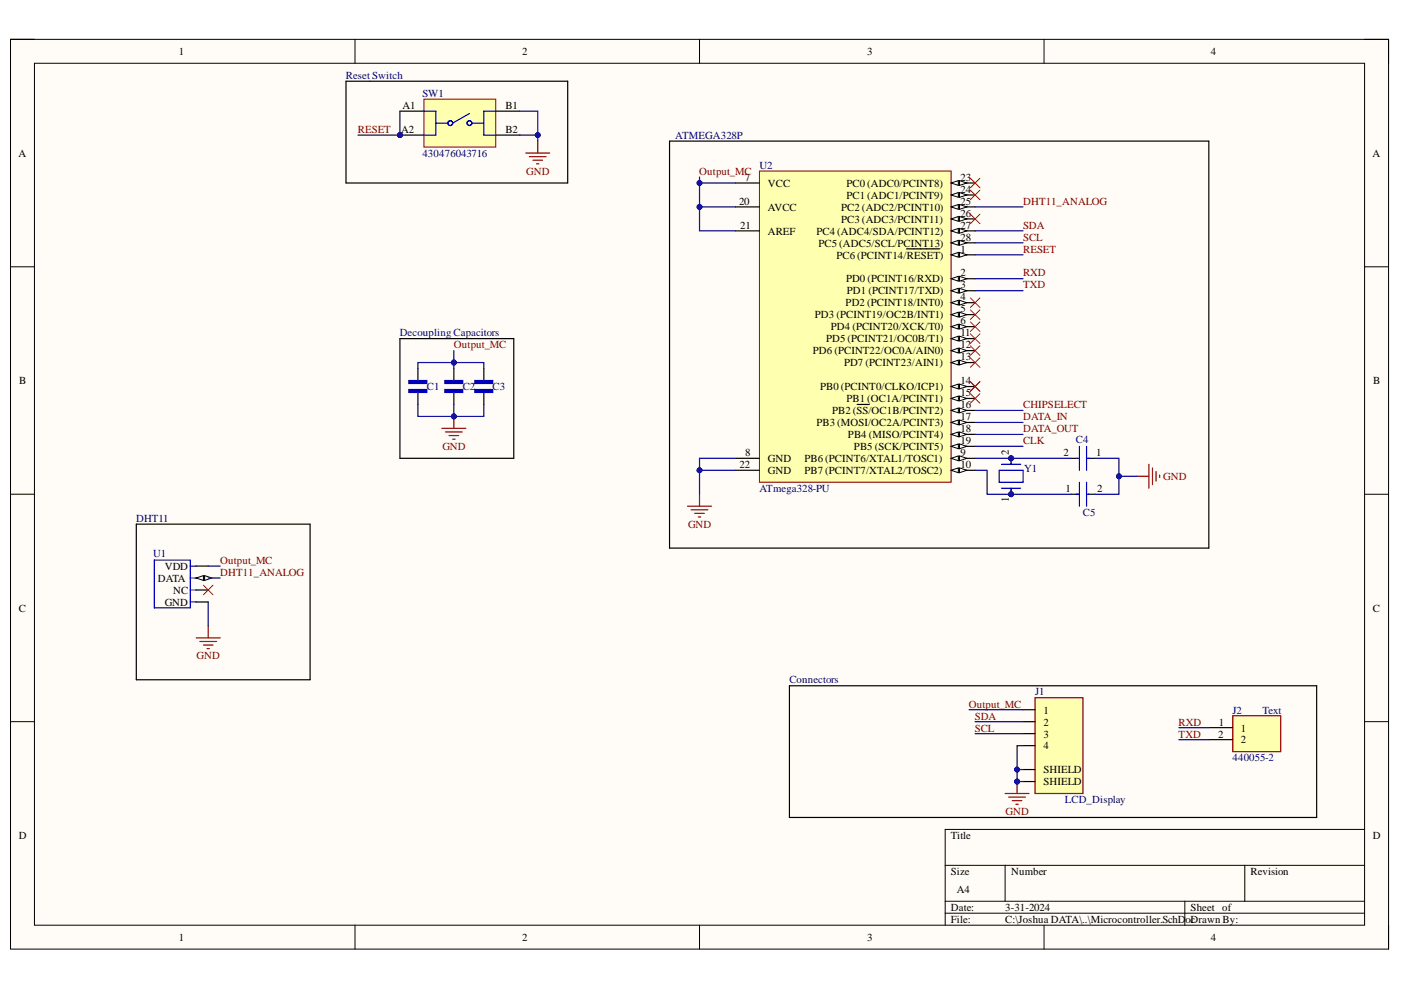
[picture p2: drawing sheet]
<svg xmlns="http://www.w3.org/2000/svg" width="297mm" height="210mm" viewBox="0 0 297 210" stroke-linecap="round" stroke-linejoin="round" font-family="sans-serif">
<defs><g id="words">
<g font-size="2.3">
<text x="37.9" y="11.6">1</text>
<text x="110.7" y="11.6">2</text>
<text x="183.9" y="11.6">3</text>
<text x="256.7" y="11.6">4</text>
<text x="85.3" y="23.1">A1</text>
<text x="107.1" y="23.1">B1</text>
<text x="85.1" y="28.1">A2</text>
<text x="107.1" y="28.1">B2</text>
<text x="3.9" y="33.3">A</text>
<text x="291" y="33.3">A</text>
<text x="157.9" y="38.3">7</text>
<text x="162.8" y="39.6">VCC</text>
<text x="179.5" y="39.6">PC0 (ADC0/PCINT8)</text>
<text x="203.6" y="38.3">23</text>
<text x="203.6" y="40.9">24</text>
<text x="156.7" y="43.4">20</text>
<text x="162.8" y="44.7">AVCC</text>
<text x="178.4" y="44.7">PC2 (ADC2/PCINT10)</text>
<text x="178.4" y="47.2">PC3 (ADC3/PCINT11)</text>
<text x="179.5" y="42.1">PC1 (ADC1/PCINT9)</text>
<text x="203.6" y="43.4">25</text>
<text x="203.6" y="46">26</text>
<text x="157" y="48.5">21</text>
<text x="162.8" y="49.8">AREF</text>
<text x="173.1" y="49.8">PC4 (ADC4/SDA/PCINT12)</text>
<text x="173.5" y="52.3">PC5 (ADC5/SCL/PCINT13)</text>
<text x="203.6" y="53.6">1</text>
<text x="203.6" y="48.5">27</text>
<text x="203.6" y="51">28</text>
<text x="177.3" y="54.8">PC6 (PCINT14/RESET)</text>
<text x="179.4" y="59.9">PD0 (PCINT16/RXD)</text>
<text x="203.6" y="58.6">2</text>
<text x="179.3" y="65">PD2 (PCINT18/INT0)</text>
<text x="179.5" y="62.4">PD1 (PCINT17/TXD)</text>
<text x="203.6" y="61.2">3</text>
<text x="203.6" y="63.7">4</text>
<text x="172.8" y="67.5">PD3 (PCINT19/OC2B/INT1)</text>
<text x="176.2" y="70">PD4 (PCINT20/XCK/T0)</text>
<text x="203.6" y="66.2">5</text>
<text x="203.6" y="68.8">6</text>
<text x="203.6" y="71.3">11</text>
<text x="172.3" y="75.1">PD6 (PCINT22/OC0A/AIN0)</text>
<text x="175.1" y="72.6">PD5 (PCINT21/OC0B/T1)</text>
<text x="178.9" y="77.6">PD7 (PCINT23/AIN1)</text>
<text x="203.6" y="73.8">12</text>
<text x="203.6" y="76.4">13</text>
<text x="4.1" y="81.4">B</text>
<text x="173.9" y="82.7">PB0 (PCINT0/CLKO/ICP1)</text>
<text x="203.6" y="81.4">14</text>
<text x="203.6" y="84">15</text>
<text x="291.2" y="81.4">B</text>
<text x="176.4" y="87.8">PB2 (SS/OC1B/PCINT2)</text>
<text x="179.5" y="85.2">PB1 (OC1A/PCINT1)</text>
<text x="203.6" y="86.5">16</text>
<text x="203.6" y="89.1">17</text>
<text x="173.1" y="90.4">PB3 (MOSI/OC2A/PCINT3)</text>
<text x="179.8" y="92.9">PB4 (MISO/PCINT4)</text>
<text x="181.1" y="95.5">PB5 (SCK/PCINT5)</text>
<text x="203.6" y="91.7">18</text>
<text x="203.6" y="94.2">19</text>
<text x="156.8" y="99.3">22</text>
<text x="158" y="96.7">8</text>
<text x="162.8" y="98">GND</text>
<text x="162.8" y="100.5">GND</text>
<text x="170.6" y="98">PB6 (PCINT6/XTAL1/TOSC1)</text>
<text x="170.6" y="100.5">PB7 (PCINT7/XTAL2/TOSC2)</text>
<text x="203.6" y="96.7">9</text>
<text x="203.6" y="99.3">10</text>
<text x="213.9" y="96.4" transform="rotate(-90 213.9 96.4)">2</text>
<text x="225.5" y="96.7">2</text>
<text x="232.4" y="96.7">1</text>
<text x="213.9" y="106.4" transform="rotate(-90 213.9 106.4)">1</text>
<text x="225.9" y="104.3">1</text>
<text x="232.6" y="104.3">2</text>
<text x="33.5" y="123.3">DATA</text>
<text x="34.9" y="120.8">VDD</text>
<text x="36.7" y="125.9">NC</text>
<text x="4" y="129.7">C</text>
<text x="34.9" y="128.4">GND</text>
<text x="291.1" y="129.7">C</text>
<text x="221.2" y="151.3">1</text>
<text x="221.2" y="153.8">2</text>
<text x="258.4" y="153.8">1</text>
<text x="263.1" y="155.1">1</text>
<text x="221.2" y="156.4">3</text>
<text x="221.2" y="158.9">4</text>
<text x="258.3" y="156.4">2</text>
<text x="263.1" y="157.6">2</text>
<text x="221.2" y="164">SHIELD</text>
<text x="221.2" y="166.5">SHIELD</text>
<text x="4" y="177.9">D</text>
<text x="201.6" y="177.9">Title</text>
<text x="291.1" y="177.9">D</text>
<text x="201.6" y="185.5">Size</text>
<text x="214.4" y="185.5">Number</text>
<text x="265.1" y="185.5">Revision</text>
<text x="202.9" y="189.3">A4</text>
<text x="201.6" y="193.1">Date:</text>
<text x="201.6" y="195.7">File:</text>
<text x="213.1" y="193.1">3-31-2024</text>
<text x="213.1" y="195.7">C:\Joshua DATA\..\Microcontroller.SchD</text>
<text x="251.3" y="195.7">ocDrawn By:</text>
<text x="252.4" y="193.1">Sheet of</text>
<text x="37.9" y="199.5">1</text>
<text x="110.7" y="199.5">2</text>
<text x="183.9" y="199.5">3</text>
<text x="256.7" y="199.5">4</text>
</g>
<g font-size="2.3" fill="#000080">
<text x="73.3" y="16.7">Reset Switch</text>
<text x="89.6" y="20.5">SW1</text>
<text x="143.2" y="29.5">ATMEGA328P</text>
<text x="89.6" y="33.3">430476043716</text>
<text x="161" y="35.8">U2</text>
<text x="84.7" y="71.3">Decoupling Capacitors</text>
<text x="90.5" y="82.7">C1</text>
<text x="98.1" y="82.7">C2</text>
<text x="104.4" y="82.7">C3</text>
<text x="228.1" y="93.9">C4</text>
<text x="217.2" y="100">Y1</text>
<text x="161" y="104.3">ATmega328-PU</text>
<text x="28.8" y="110.7">DHT11</text>
<text x="229.6" y="109.4">C5</text>
<text x="32.5" y="118">U1</text>
<text x="167.4" y="144.9">Connectors</text>
<text x="219.5" y="147.4">J1</text>
<text x="261.3" y="151.3">J2</text>
<text x="267.7" y="151.3">Text</text>
<text x="261.3" y="161.4">440055-2</text>
<text x="225.8" y="170.3">LCD_Display</text>
</g>
<g font-size="2.3" fill="#800000">
<text x="75.9" y="28.1">RESET</text>
<text x="111.5" y="37.1">GND</text>
<text x="148.2" y="37.1">Output_MC</text>
<text x="216.9" y="43.4">DHT11_ANALOG</text>
<text x="216.9" y="48.5">SDA</text>
<text x="216.9" y="53.6">RESET</text>
<text x="216.9" y="51">SCL</text>
<text x="216.9" y="58.6">RXD</text>
<text x="216.9" y="61.2">TXD</text>
<text x="96.2" y="73.8">Output_MC</text>
<text x="216.9" y="86.5">CHIPSELECT</text>
<text x="216.9" y="89.1">DATA_IN</text>
<text x="93.8" y="95.5">GND</text>
<text x="216.9" y="91.7">DATA_OUT</text>
<text x="216.9" y="94.2">CLK</text>
<text x="246.6" y="101.8">GND</text>
<text x="145.9" y="111.9">GND</text>
<text x="46.7" y="119.5">Output_MC</text>
<text x="46.7" y="122.1">DHT11_ANALOG</text>
<text x="41.7" y="139.8">GND</text>
<text x="205.4" y="150">Output_MC</text>
<text x="206.7" y="152.6">SDA</text>
<text x="206.7" y="155.1">SCL</text>
<text x="249.9" y="153.8">RXD</text>
<text x="249.9" y="156.4">TXD</text>
<text x="213.2" y="172.8">GND</text>
</g>
</g></defs>
<path d="M2.2 8.3h292.2v192.9h-292.2z" fill-rule="evenodd" fill="#fffcf8"/>
<path d="M2.2 8.3h292.2v192.9h-292.2z" fill="none" stroke="#000" stroke-width=".21"/>
<path d="M7.3 13.4h282v182.8h-282z" fill-rule="evenodd" fill="#fffcf8"/>
<g fill="none" stroke="#000" stroke-width=".21">
<path d="M2.2 8.3h5.1M7.3 13.4h282v182.8h-282zM75.3 8.3v5.1M148.3 8.3v5.1M221.4 8.3v5.1M289.3 8.3h5.1v5.1M2.2 56.6h5.1M289.3 56.6h5.1M2.2 104.8h5.1M289.3 104.8h5.1M2.2 153h5.1M289.3 153h5.1"/>
<path d="M289.3 175.9h-88.9v20.3M75.3 196.2v5M148.3 196.2v5M200.4 183.5h88.9M200.4 191.1h88.9M200.4 193.6h88.9M213.1 183.5v7.6M221.4 196.2v5M251.2 191.1v5.1M263.9 183.5v7.6M294.4 196.2v5"/>
</g>
<path d="M161 36.3h40.7v65.9h-40.7z" fill-rule="evenodd" fill="#ffffb0"/>
<path d="M161 36.3h40.7v65.9h-40.7z" fill="none" stroke="#800000" stroke-width=".21"/>
<path d="M201.7 54h5" fill="none" stroke="#000" stroke-width=".25"/>
<path d="M201.7 54l1.5-.5v1z" fill="#f8fcff"/>
<path d="M201.7 54l1.5-.5v1z" fill="none" stroke="#000" stroke-width=".21"/>
<path d="M203.4 53.5l1.6 .5-1.6 .5z" fill="#f8fcff"/>
<path d="M203.4 53.5l1.6 .5-1.6 .5z" fill="none" stroke="#000" stroke-width=".21"/>
<path d="M192.2 52.8h7M201.7 59.1h5" fill="none" stroke="#000" stroke-width=".25"/>
<path d="M201.7 59.1l1.5-.5v1z" fill="#f8fcff"/>
<path d="M201.7 59.1l1.5-.5v1z" fill="none" stroke="#000" stroke-width=".21"/>
<path d="M203.4 58.6l1.6 .5-1.6 .5z" fill="#f8fcff"/>
<path d="M203.4 58.6l1.6 .5-1.6 .5z" fill="none" stroke="#000" stroke-width=".21"/>
<path d="M201.7 61.6h5" fill="none" stroke="#000" stroke-width=".25"/>
<path d="M201.7 61.6l1.5-.5v1.1z" fill="#f8fcff"/>
<path d="M201.7 61.6l1.5-.5v1.1z" fill="none" stroke="#000" stroke-width=".21"/>
<path d="M203.4 61.1l1.6 .5-1.6 .6z" fill="#f8fcff"/>
<path d="M203.4 61.1l1.6 .5-1.6 .6z" fill="none" stroke="#000" stroke-width=".21"/>
<path d="M201.7 64.2h5" fill="none" stroke="#000" stroke-width=".25"/>
<path d="M201.7 64.2l1.5-.5v1z" fill="#f8fcff"/>
<path d="M201.7 64.2l1.5-.5v1z" fill="none" stroke="#000" stroke-width=".21"/>
<path d="M203.4 63.7l1.6 .5-1.6 .5z" fill="#f8fcff"/>
<path d="M203.4 63.7l1.6 .5-1.6 .5z" fill="none" stroke="#000" stroke-width=".21"/>
<path d="M201.7 66.7h5" fill="none" stroke="#000" stroke-width=".25"/>
<path d="M201.7 66.7l1.5-.5v1z" fill="#f8fcff"/>
<path d="M201.7 66.7l1.5-.5v1z" fill="none" stroke="#000" stroke-width=".21"/>
<path d="M203.4 66.2l1.6 .5-1.6 .5z" fill="#f8fcff"/>
<path d="M203.4 66.2l1.6 .5-1.6 .5z" fill="none" stroke="#000" stroke-width=".21"/>
<path d="M201.7 69.3h5" fill="none" stroke="#000" stroke-width=".25"/>
<path d="M201.7 69.3l1.5-.5v1z" fill="#f8fcff"/>
<path d="M201.7 69.3l1.5-.5v1z" fill="none" stroke="#000" stroke-width=".21"/>
<path d="M203.4 68.8l1.6 .5-1.6 .5z" fill="#f8fcff"/>
<path d="M203.4 68.8l1.6 .5-1.6 .5z" fill="none" stroke="#000" stroke-width=".21"/>
<path d="M155.9 38.8h5.1M155.9 97.2h5.1M201.7 97.2h5" fill="none" stroke="#000" stroke-width=".25"/>
<path d="M201.7 97.2l1.5-.5v1z" fill="#f8fcff"/>
<path d="M201.7 97.2l1.5-.5v1z" fill="none" stroke="#000" stroke-width=".21"/>
<path d="M203.4 96.7l1.6 .5-1.6 .5z" fill="#f8fcff"/>
<path d="M203.4 96.7l1.6 .5-1.6 .5z" fill="none" stroke="#000" stroke-width=".21"/>
<path d="M201.7 99.7h5" fill="none" stroke="#000" stroke-width=".25"/>
<path d="M201.7 99.7l1.5-.5v1z" fill="#f8fcff"/>
<path d="M201.7 99.7l1.5-.5v1z" fill="none" stroke="#000" stroke-width=".21"/>
<path d="M203.4 99.2l1.6 .5-1.6 .5z" fill="#f8fcff"/>
<path d="M203.4 99.2l1.6 .5-1.6 .5z" fill="none" stroke="#000" stroke-width=".21"/>
<path d="M201.7 71.8h5" fill="none" stroke="#000" stroke-width=".25"/>
<path d="M201.7 71.8l1.5-.5v1z" fill="#f8fcff"/>
<path d="M201.7 71.8l1.5-.5v1z" fill="none" stroke="#000" stroke-width=".21"/>
<path d="M203.4 71.3l1.6 .5-1.6 .5z" fill="#f8fcff"/>
<path d="M203.4 71.3l1.6 .5-1.6 .5z" fill="none" stroke="#000" stroke-width=".21"/>
<path d="M201.7 74.3h5" fill="none" stroke="#000" stroke-width=".25"/>
<path d="M201.7 74.3l1.5-.5v1z" fill="#f8fcff"/>
<path d="M201.7 74.3l1.5-.5v1z" fill="none" stroke="#000" stroke-width=".21"/>
<path d="M203.4 73.8l1.6 .5-1.6 .5z" fill="#f8fcff"/>
<path d="M203.4 73.8l1.6 .5-1.6 .5z" fill="none" stroke="#000" stroke-width=".21"/>
<path d="M201.7 76.9h5" fill="none" stroke="#000" stroke-width=".25"/>
<path d="M201.7 76.9l1.5-.5v1z" fill="#f8fcff"/>
<path d="M201.7 76.9l1.5-.5v1z" fill="none" stroke="#000" stroke-width=".21"/>
<path d="M203.4 76.4l1.6 .5-1.6 .5z" fill="#f8fcff"/>
<path d="M203.4 76.4l1.6 .5-1.6 .5z" fill="none" stroke="#000" stroke-width=".21"/>
<path d="M201.7 82h5" fill="none" stroke="#000" stroke-width=".25"/>
<path d="M201.7 82l1.5-.6v1.1z" fill="#f8fcff"/>
<path d="M201.7 82l1.5-.6v1.1z" fill="none" stroke="#000" stroke-width=".21"/>
<path d="M203.4 81.4l1.6 .6-1.6 .5z" fill="#f8fcff"/>
<path d="M203.4 81.4l1.6 .6-1.6 .5z" fill="none" stroke="#000" stroke-width=".21"/>
<path d="M201.7 84.5h5" fill="none" stroke="#000" stroke-width=".25"/>
<path d="M201.7 84.5l1.5-.5v1z" fill="#f8fcff"/>
<path d="M201.7 84.5l1.5-.5v1z" fill="none" stroke="#000" stroke-width=".21"/>
<path d="M203.4 84l1.6 .5-1.6 .5z" fill="#f8fcff"/>
<path d="M203.4 84l1.6 .5-1.6 .5z" fill="none" stroke="#000" stroke-width=".21"/>
<path d="M201.7 87h5" fill="none" stroke="#000" stroke-width=".25"/>
<path d="M201.7 87l1.5-.5v1z" fill="#f8fcff"/>
<path d="M201.7 87l1.5-.5v1z" fill="none" stroke="#000" stroke-width=".21"/>
<path d="M203.4 86.5l1.6 .5-1.6 .5z" fill="#f8fcff"/>
<path d="M203.4 86.5l1.6 .5-1.6 .5z" fill="none" stroke="#000" stroke-width=".21"/>
<path d="M181.7 85.8h2.6M201.7 89.6h5" fill="none" stroke="#000" stroke-width=".25"/>
<path d="M201.7 89.6l1.5-.6v1.1z" fill="#f8fcff"/>
<path d="M201.7 89.6l1.5-.6v1.1z" fill="none" stroke="#000" stroke-width=".21"/>
<path d="M203.4 89l1.6 .6-1.6 .5z" fill="#f8fcff"/>
<path d="M203.4 89l1.6 .6-1.6 .5z" fill="none" stroke="#000" stroke-width=".21"/>
<path d="M201.7 92.1h5" fill="none" stroke="#000" stroke-width=".25"/>
<path d="M201.7 92.1l1.5-.5v1z" fill="#f8fcff"/>
<path d="M201.7 92.1l1.5-.5v1z" fill="none" stroke="#000" stroke-width=".21"/>
<path d="M203.4 91.6l1.6 .5-1.6 .5z" fill="#f8fcff"/>
<path d="M203.4 91.6l1.6 .5-1.6 .5z" fill="none" stroke="#000" stroke-width=".21"/>
<path d="M201.7 94.6h5" fill="none" stroke="#000" stroke-width=".25"/>
<path d="M201.7 94.6l1.5-.5v1z" fill="#f8fcff"/>
<path d="M201.7 94.6l1.5-.5v1z" fill="none" stroke="#000" stroke-width=".21"/>
<path d="M203.4 94.1l1.6 .5-1.6 .5z" fill="#f8fcff"/>
<path d="M203.4 94.1l1.6 .5-1.6 .5z" fill="none" stroke="#000" stroke-width=".21"/>
<path d="M201.7 38.8h5M155.9 43.9h5.1M155.9 48.9h5.1M155.9 99.7h5.1" fill="none" stroke="#000" stroke-width=".25"/>
<path d="M201.7 38.8l1.5-.5v1z" fill="#f8fcff"/>
<path d="M201.7 38.8l1.5-.5v1z" fill="none" stroke="#000" stroke-width=".21"/>
<path d="M203.4 38.3l1.6 .5-1.6 .5z" fill="#f8fcff"/>
<path d="M203.4 38.3l1.6 .5-1.6 .5z" fill="none" stroke="#000" stroke-width=".21"/>
<path d="M201.7 41.3h5" fill="none" stroke="#000" stroke-width=".25"/>
<path d="M201.7 41.3l1.5-.5v1z" fill="#f8fcff"/>
<path d="M201.7 41.3l1.5-.5v1z" fill="none" stroke="#000" stroke-width=".21"/>
<path d="M203.4 40.8l1.6 .5-1.6 .5z" fill="#f8fcff"/>
<path d="M203.4 40.8l1.6 .5-1.6 .5z" fill="none" stroke="#000" stroke-width=".21"/>
<path d="M201.7 43.9h5" fill="none" stroke="#000" stroke-width=".25"/>
<path d="M201.7 43.9l1.5-.5v1z" fill="#f8fcff"/>
<path d="M201.7 43.9l1.5-.5v1z" fill="none" stroke="#000" stroke-width=".21"/>
<path d="M203.4 43.4l1.6 .5-1.6 .5z" fill="#f8fcff"/>
<path d="M203.4 43.4l1.6 .5-1.6 .5z" fill="none" stroke="#000" stroke-width=".21"/>
<path d="M201.7 46.4h5" fill="none" stroke="#000" stroke-width=".25"/>
<path d="M201.7 46.4l1.5-.5v1z" fill="#f8fcff"/>
<path d="M201.7 46.4l1.5-.5v1z" fill="none" stroke="#000" stroke-width=".21"/>
<path d="M203.4 45.9l1.6 .5-1.6 .5z" fill="#f8fcff"/>
<path d="M203.4 45.9l1.6 .5-1.6 .5z" fill="none" stroke="#000" stroke-width=".21"/>
<path d="M201.7 48.9h5" fill="none" stroke="#000" stroke-width=".25"/>
<path d="M201.7 48.9l1.5-.5v1.1z" fill="#f8fcff"/>
<path d="M201.7 48.9l1.5-.5v1.1z" fill="none" stroke="#000" stroke-width=".21"/>
<path d="M203.4 48.4l1.6 .5-1.6 .6z" fill="#f8fcff"/>
<path d="M203.4 48.4l1.6 .5-1.6 .6z" fill="none" stroke="#000" stroke-width=".21"/>
<path d="M201.7 51.5h5" fill="none" stroke="#000" stroke-width=".25"/>
<path d="M201.7 51.5l1.5-.5v1z" fill="#f8fcff"/>
<path d="M201.7 51.5l1.5-.5v1z" fill="none" stroke="#000" stroke-width=".21"/>
<path d="M203.4 51l1.6 .5-1.6 .5z" fill="#f8fcff"/>
<path d="M203.4 51l1.6 .5-1.6 .5z" fill="none" stroke="#000" stroke-width=".21"/>
<path d="M145.8 107.3h5M146.5 108.1h3.6M147.3 108.8h2M148.1 109.6h.5M148.3 104.8v2.5" fill="none" stroke="#800000" stroke-width=".25"/>
<g fill="none" stroke="#f00" stroke-width=".21">
<path d="M205.7 37.8l2.1 2M207.8 37.8l-2.1 2M205.7 40.3l2.1 2M205.7 45.4l2.1 2M207.8 40.3l-2.1 2M207.8 45.4l-2.1 2M205.7 63.2l2.1 2M205.7 65.7l2.1 2M205.7 68.2l2.1 2.1M205.7 73.3l2.1 2.1M205.7 70.8l2.1 2M205.7 75.9l2.1 2"/>
<path d="M207.8 63.2l-2.1 2M207.8 65.7l-2.1 2M207.8 68.2l-2.1 2.1M207.8 73.3l-2.1 2.1M207.8 70.8l-2.1 2M207.8 75.9l-2.1 2M205.7 80.9l2.1 2.1M205.7 83.5l2.1 2M207.8 80.9l-2.1 2.1M207.8 83.5l-2.1 2"/>
</g>
<path d="M227.1 97.2h1.5M230.4 97.2h1.7M227.1 104.8h1.8M230.6 104.8h1.5" fill="none" stroke="#000" stroke-width=".25"/>
<path d="M228.3 97.2h.3M228.9 94.6v5.1M230.4 94.6v5.1M230.4 97.2h.7M228.1 104.8h.8M228.9 102.2v5.1M230.4 102.2v5.1M230.6 104.8h.3" fill="none" stroke="#00f" stroke-width=".25"/>
<circle cx="214.4" cy="104.8" r=".51" fill="#000080"/>
<circle cx="214.4" cy="104.8" r=".51" fill="none" stroke="#000080" stroke-width=".21"/>
<circle cx="214.4" cy="97.2" r=".51" fill="#000080"/>
<circle cx="214.4" cy="97.2" r=".51" fill="none" stroke="#000080" stroke-width=".21"/>
<path d="M214.4 103.5v1.3" fill="none" stroke="#000" stroke-width=".25"/>
<circle cx="214.4" cy="104.8" r=".51" fill="#000080"/>
<circle cx="214.4" cy="104.8" r=".51" fill="none" stroke="#000080" stroke-width=".21"/>
<path d="M214.4 97.2v1.2" fill="none" stroke="#000" stroke-width=".25"/>
<circle cx="214.4" cy="97.2" r=".51" fill="#000080"/>
<circle cx="214.4" cy="97.2" r=".51" fill="none" stroke="#000080" stroke-width=".21"/>
<path d="M211.8 99.7h5.1v2.5h-5.1zM212.3 98.4h4.1M214.4 98.2v.2M32.7 118.7h7.6v10.2h-7.6zM212.3 103.5h4.1M214.4 103.5v.5M40.3 120h1.3M40.3 122.6h1.3M40.3 125.1h1.3M40.3 127.6h1.3" fill="none" stroke="#00f" stroke-width=".25"/>
<path d="M243.6 98.4v5.1M244.3 99.2v3.6M245.1 100v2M241.1 101h2.5M245.9 100.7v.5" fill="none" stroke="#800000" stroke-width=".25"/>
<path d="M41.6 120h2.5M41.6 122.6h2.5" fill="none" stroke="#000" stroke-width=".25"/>
<path d="M41.6 122.6l1.5-.6v1.1z" fill="#f8fcff"/>
<path d="M41.6 122.6l1.5-.6v1.1z" fill="none" stroke="#000" stroke-width=".21"/>
<path d="M43.4 122l1.5 .6-1.5 .5z" fill="#f8fcff"/>
<path d="M43.4 122l1.5 .6-1.5 .5z" fill="none" stroke="#000" stroke-width=".21"/>
<path d="M41.6 125.1h2.5M41.6 127.6h2.5" fill="none" stroke="#000" stroke-width=".25"/>
<path d="M43.1 124.1l2.1 2M45.2 124.1l-2.1 2" fill="none" stroke="#f00" stroke-width=".21"/>
<path d="M41.6 135.2h5.1M42.4 136h3.5M43.1 136.8h2.1M43.9 137.5h.5M44.1 132.7v2.5" fill="none" stroke="#800000" stroke-width=".25"/>
<path d="M261.4 151.7h10.1v7.7h-10.1z" fill-rule="evenodd" fill="#ffffb0"/>
<path d="M261.4 151.7h10.1v7.7h-10.1z" fill="none" stroke="#800000" stroke-width=".25"/>
<path d="M256.3 154.3h5.1M256.3 156.8h5.1" fill="none" stroke="#000" stroke-width=".25"/>
<path d="M219.5 147.9h10.1v20.3h-10.1z" fill-rule="evenodd" fill="#ffffb0"/>
<path d="M219.5 147.9h10.1v20.3h-10.1z" fill="none" stroke="#800000" stroke-width=".25"/>
<path d="M216.9 150.5h2.6M216.9 153h2.6M216.9 155.5h2.6M216.9 158.1h2.6M216.9 163.2h2.6M216.9 165.7h2.6" fill="none" stroke="#000" stroke-width=".25"/>
<circle cx="84.8" cy="28.6" r=".51" fill="#000080"/>
<circle cx="84.8" cy="28.6" r=".51" fill="none" stroke="#000080" stroke-width=".21"/>
<path d="M89.9 21h15.2v10.2h-15.2z" fill-rule="evenodd" fill="#ffffb0"/>
<path d="M89.9 21h15.2v10.2h-15.2z" fill="none" stroke="#800000" stroke-width=".21"/>
<path d="M84.8 23.6h5.1M84.8 28.6h5.1" fill="none" stroke="#000" stroke-width=".25"/>
<circle cx="84.8" cy="28.6" r=".51" fill="#000080"/>
<circle cx="84.8" cy="28.6" r=".51" fill="none" stroke="#000080" stroke-width=".21"/>
<path d="M105.1 28.6h5.1M105.1 23.6h5.1" fill="none" stroke="#000" stroke-width=".25"/>
<g fill="none" stroke="#00f" stroke-width=".25">
<path d="M89.9 23.6h2.5v5h-2.5M92.4 26.1h2.6M99.5 24.1l-3.5 2M100 26.1h2.6M105.1 23.6h-2.5v5h2.5"/>
<circle cx="95.5" cy="26.1" r=".51"/>
<circle cx="99.5" cy="26.1" r=".51"/>
</g>
<path d="M213.1 168.2h5.1M213.9 169h3.5M214.6 169.8h2.1M215.4 170.5h.5M215.6 165.7v2.5" fill="none" stroke="#800000" stroke-width=".25"/>
<circle cx="215.6" cy="165.7" r=".51" fill="#000080"/>
<circle cx="215.6" cy="165.7" r=".51" fill="none" stroke="#000080" stroke-width=".21"/>
<path d="M86.7 82.6h3.8v.6h-3.8z" fill-rule="evenodd" fill="#00f"/>
<path d="M86.7 82.6h3.8v.6h-3.8z" fill="none" stroke="#00f" stroke-width=".25"/>
<path d="M86.7 80.7h3.8v.6h-3.8z" fill-rule="evenodd" fill="#00f"/>
<path d="M86.7 80.7h3.8v.6h-3.8z" fill="none" stroke="#00f" stroke-width=".25"/>
<path d="M88.6 78.1v2.6M88.6 83.2v2.6" fill="none" stroke="#000" stroke-width=".25"/>
<path d="M94.3 82.6h3.8v.6h-3.8z" fill-rule="evenodd" fill="#00f"/>
<path d="M94.3 82.6h3.8v.6h-3.8z" fill="none" stroke="#00f" stroke-width=".25"/>
<path d="M94.3 80.7h3.8v.6h-3.8z" fill-rule="evenodd" fill="#00f"/>
<path d="M94.3 80.7h3.8v.6h-3.8z" fill="none" stroke="#00f" stroke-width=".25"/>
<path d="M96.2 78.1v2.6M96.2 83.2v2.6" fill="none" stroke="#000" stroke-width=".25"/>
<path d="M100.7 82.6h3.8v.6h-3.8z" fill-rule="evenodd" fill="#00f"/>
<path d="M100.7 82.6h3.8v.6h-3.8z" fill="none" stroke="#00f" stroke-width=".25"/>
<path d="M100.7 80.7h3.8v.6h-3.8z" fill-rule="evenodd" fill="#00f"/>
<path d="M100.7 80.7h3.8v.6h-3.8z" fill="none" stroke="#00f" stroke-width=".25"/>
<path d="M102.6 78.1v2.6M102.6 83.2v2.6" fill="none" stroke="#000" stroke-width=".25"/>
<path d="M93.7 90.8h5.1M94.4 91.6h3.6M95.2 92.3h2M96 93.1h.5M96.2 88.3v2.5" fill="none" stroke="#800000" stroke-width=".25"/>
<circle cx="96.2" cy="88.3" r=".51" fill="#000080"/>
<circle cx="96.2" cy="88.3" r=".51" fill="none" stroke="#000080" stroke-width=".21"/>
<path d="M73.4 17.2h47v21.6h-47zM142 29.9h114.3v86.3h-114.3zM84.8 71.8h24.1v25.4h-24.1zM28.9 111.1h36.8v33h-36.8zM167.4 145.4h111.8v27.9h-111.8z" fill="none" stroke="#000" stroke-width=".25"/>
<path d="M111.5 32.4h5.1M112.2 33.2h3.6M113 34h2M113.8 34.7h.5M114 29.9v2.5" fill="none" stroke="#800000" stroke-width=".25"/>
<path d="M148.3 43.9h7.6" fill="none" stroke="#000080" stroke-width=".25"/>
<circle cx="148.3" cy="43.9" r=".51" fill="#000080"/>
<circle cx="148.3" cy="43.9" r=".51" fill="none" stroke="#000080" stroke-width=".21"/>
<path d="M148.3 38.8h7.6" fill="none" stroke="#000080" stroke-width=".25"/>
<circle cx="148.3" cy="38.8" r=".51" fill="#000080"/>
<circle cx="148.3" cy="38.8" r=".51" fill="none" stroke="#000080" stroke-width=".21"/>
<path d="M206.7 59.1h10.2M206.7 61.6h10.2M155.9 99.7h-7.6v5.1M206.7 87h10.2M206.7 89.6h10.2M206.7 92.1h10.2M206.7 94.6h10.2" fill="none" stroke="#000080" stroke-width=".25"/>
<circle cx="148.3" cy="99.7" r=".51" fill="#000080"/>
<circle cx="148.3" cy="99.7" r=".51" fill="none" stroke="#000080" stroke-width=".21"/>
<path d="M155.9 97.2h-7.6v2.5" fill="none" stroke="#000080" stroke-width=".25"/>
<circle cx="148.3" cy="99.7" r=".51" fill="#000080"/>
<circle cx="148.3" cy="99.7" r=".51" fill="none" stroke="#000080" stroke-width=".21"/>
<path d="M206.7 54h10.2M206.7 48.9h10.2M206.7 51.5h10.2M206.7 43.9h10.2M206.7 97.2h20.4" fill="none" stroke="#000080" stroke-width=".25"/>
<circle cx="214.4" cy="97.2" r=".51" fill="#000080"/>
<circle cx="214.4" cy="97.2" r=".51" fill="none" stroke="#000080" stroke-width=".21"/>
<path d="M206.7 99.7h2.6v5.1h17.8" fill="none" stroke="#000080" stroke-width=".25"/>
<circle cx="214.4" cy="104.8" r=".51" fill="#000080"/>
<circle cx="214.4" cy="104.8" r=".51" fill="none" stroke="#000080" stroke-width=".21"/>
<path d="M232.1 97.2h5.1v7.6h-5.1" fill="none" stroke="#000080" stroke-width=".25"/>
<circle cx="237.2" cy="101" r=".51" fill="#000080"/>
<circle cx="237.2" cy="101" r=".51" fill="none" stroke="#000080" stroke-width=".21"/>
<path d="M237.2 101h3.9" fill="none" stroke="#000080" stroke-width=".25"/>
<circle cx="237.2" cy="101" r=".51" fill="#000080"/>
<circle cx="237.2" cy="101" r=".51" fill="none" stroke="#000080" stroke-width=".21"/>
<path d="M44.1 127.6v5.1M206.7 153h10.2M206.7 155.5h10.2M249.9 156.8h6.4M249.9 154.3h6.4M216.9 163.2h-1.3v2.5" fill="none" stroke="#000080" stroke-width=".25"/>
<circle cx="215.6" cy="163.2" r=".51" fill="#000080"/>
<circle cx="215.6" cy="163.2" r=".51" fill="none" stroke="#000080" stroke-width=".21"/>
<circle cx="215.6" cy="165.7" r=".51" fill="#000080"/>
<circle cx="215.6" cy="165.7" r=".51" fill="none" stroke="#000080" stroke-width=".21"/>
<path d="M215.6 165.7h1.3" fill="none" stroke="#000080" stroke-width=".25"/>
<circle cx="215.6" cy="165.7" r=".51" fill="#000080"/>
<circle cx="215.6" cy="165.7" r=".51" fill="none" stroke="#000080" stroke-width=".21"/>
<path d="M88.6 85.8v2.5h7.6v-2.5" fill="none" stroke="#000080" stroke-width=".25"/>
<circle cx="96.2" cy="88.3" r=".51" fill="#000080"/>
<circle cx="96.2" cy="88.3" r=".51" fill="none" stroke="#000080" stroke-width=".21"/>
<path d="M102.6 85.8v2.5h-6.4" fill="none" stroke="#000080" stroke-width=".25"/>
<circle cx="96.2" cy="88.3" r=".51" fill="#000080"/>
<circle cx="96.2" cy="88.3" r=".51" fill="none" stroke="#000080" stroke-width=".21"/>
<path d="M88.6 78.1v-1.2h7.6v1.2" fill="none" stroke="#000080" stroke-width=".25"/>
<circle cx="96.2" cy="76.9" r=".51" fill="#000080"/>
<circle cx="96.2" cy="76.9" r=".51" fill="none" stroke="#000080" stroke-width=".21"/>
<path d="M96.2 76.9h6.4v1.2" fill="none" stroke="#000080" stroke-width=".25"/>
<circle cx="96.2" cy="76.9" r=".51" fill="#000080"/>
<circle cx="96.2" cy="76.9" r=".51" fill="none" stroke="#000080" stroke-width=".21"/>
<path d="M148.3 37.5v11.4h7.6" fill="none" stroke="#000080" stroke-width=".25"/>
<circle cx="148.3" cy="43.9" r=".51" fill="#000080"/>
<circle cx="148.3" cy="43.9" r=".51" fill="none" stroke="#000080" stroke-width=".21"/>
<circle cx="148.3" cy="38.8" r=".51" fill="#000080"/>
<circle cx="148.3" cy="38.8" r=".51" fill="none" stroke="#000080" stroke-width=".21"/>
<path d="M84.8 23.6v5h-8.9" fill="none" stroke="#000080" stroke-width=".25"/>
<circle cx="84.8" cy="28.6" r=".51" fill="#000080"/>
<circle cx="84.8" cy="28.6" r=".51" fill="none" stroke="#000080" stroke-width=".21"/>
<path d="M110.2 23.6h3.8v5" fill="none" stroke="#000080" stroke-width=".25"/>
<circle cx="114" cy="28.6" r=".51" fill="#000080"/>
<circle cx="114" cy="28.6" r=".51" fill="none" stroke="#000080" stroke-width=".21"/>
<path d="M110.2 28.6h3.8v1.3" fill="none" stroke="#000080" stroke-width=".25"/>
<circle cx="114" cy="28.6" r=".51" fill="#000080"/>
<circle cx="114" cy="28.6" r=".51" fill="none" stroke="#000080" stroke-width=".21"/>
<path d="M216.9 158.1h-1.3v5.1" fill="none" stroke="#000080" stroke-width=".25"/>
<circle cx="215.6" cy="163.2" r=".51" fill="#000080"/>
<circle cx="215.6" cy="163.2" r=".51" fill="none" stroke="#000080" stroke-width=".21"/>
<path d="M96.2 74.3v2.6M44.1 122.6h2.6M205.5 150.5h11.4" fill="none" stroke="#000080" stroke-width=".25"/>
<circle cx="96.2" cy="76.9" r=".51" fill="#000080"/>
<circle cx="96.2" cy="76.9" r=".51" fill="none" stroke="#000080" stroke-width=".21"/>
<path d="M44.1 120h2.6" fill="none" stroke="#000080" stroke-width=".25"/>
<use href="#words"/>
</svg>
